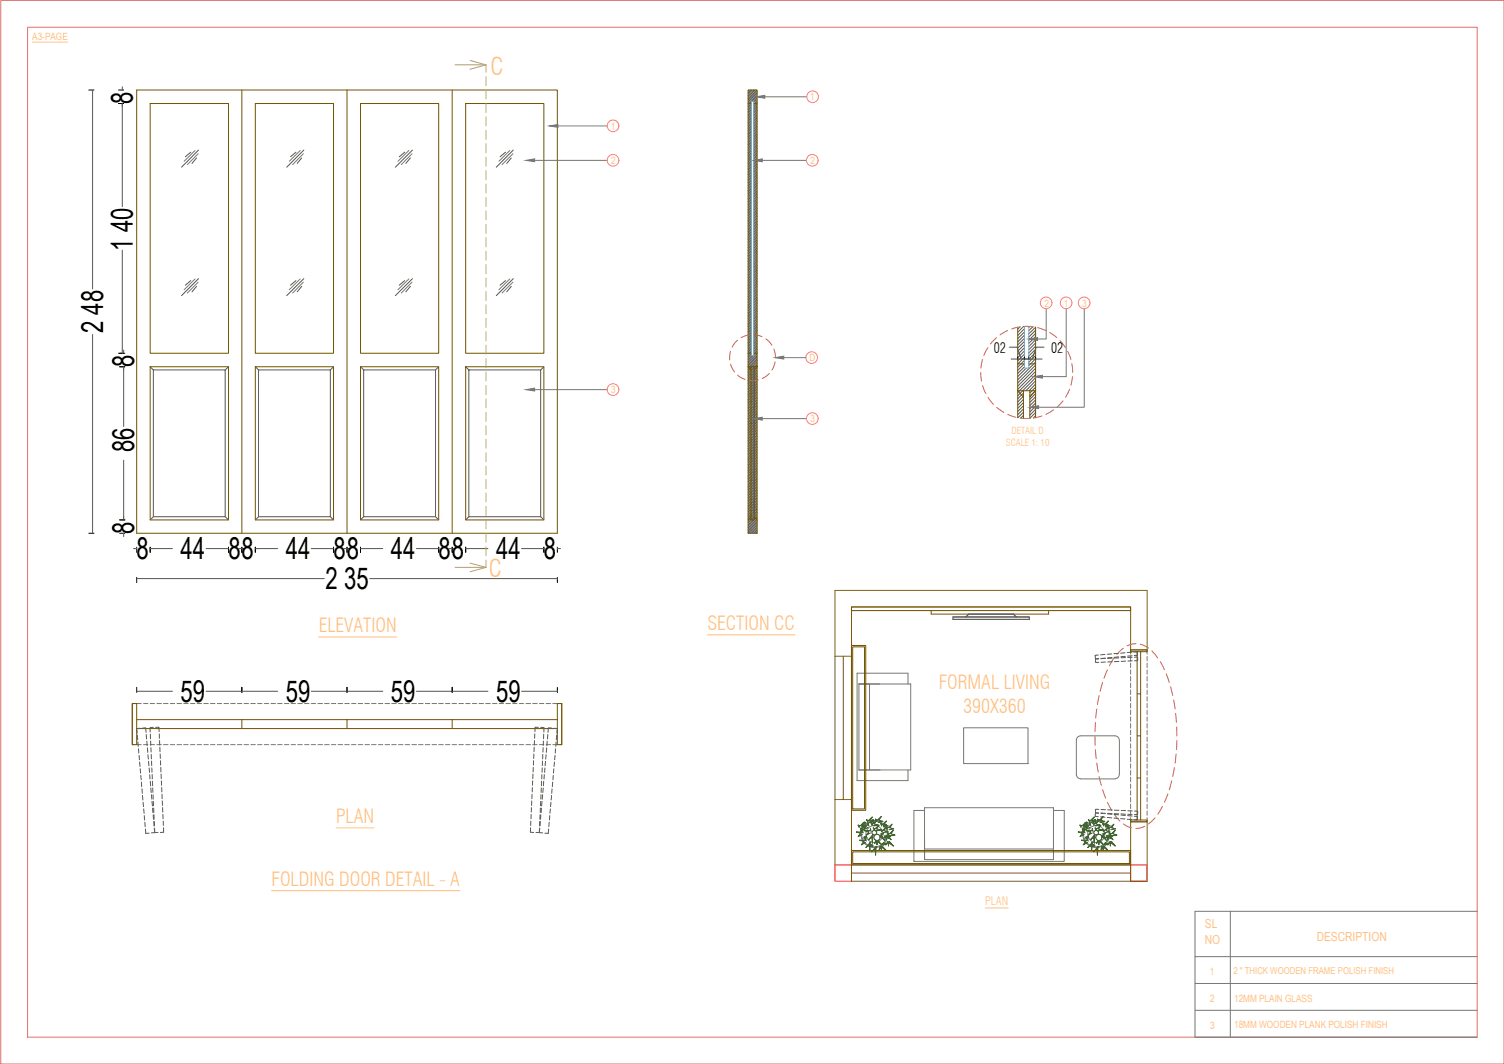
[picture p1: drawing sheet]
<svg xmlns="http://www.w3.org/2000/svg" width="420mm" height="297mm" viewBox="0 0 420 297" stroke-linecap="round" stroke-linejoin="round" font-family="sans-serif">
<defs><g id="words">
<g font-size="8.4">
<text x="37.1" y="29" transform="rotate(-90 37.1 29)">8</text>
<text x="37.1" y="70" transform="rotate(-90 37.1 70)">1 40</text>
<text x="28.8" y="93" transform="rotate(-90 28.8 93)">2 48</text>
<text x="37.5" y="102.5" transform="rotate(-90 37.5 102.5)">8</text>
<text x="37.5" y="126.2" transform="rotate(-90 37.5 126.2)">86</text>
<text x="37.5" y="149" transform="rotate(-90 37.5 149)">8</text>
<text x="38.1" y="156.1">8</text>
<text x="50.4" y="156.2">44</text>
<text x="63.8" y="156.1">8</text>
<text x="79.8" y="156.2">44</text>
<text x="93.2" y="156.1">8</text>
<text x="109.2" y="156.2">44</text>
<text x="122.5" y="156.1">8</text>
<text x="138.6" y="156.2">44</text>
<text x="151.9" y="156.1">8</text>
<text x="91" y="164.5">2 35</text>
<text x="50.4" y="195.9">59</text>
<text x="79.8" y="195.9">59</text>
<text x="109.2" y="195.9">59</text>
<text x="138.6" y="195.9">59</text>
</g>
<g font-size="6.7" fill="#ffbf7f">
<text x="137" y="20.8">C</text>
<text x="136.6" y="161.1">C</text>
</g>
<g font-size="5.4" fill="#ffbf7f">
<text x="89" y="176.6">ELEVATION</text>
<text x="197.6" y="176">SECTION CC</text>
<text x="262.3" y="192.3">FORMAL LIVING</text>
<text x="269.1" y="199">390X360</text>
<text x="93.9" y="229.9">PLAN</text>
<text x="75.9" y="247.4">FOLDING DOOR DETAIL - A</text>
</g>
<g font-size="4">
<text x="277.7" y="98.4">02</text>
<text x="293.6" y="98.4">02</text>
</g>
<g font-size="3.5" fill="#ffbf7f">
<text x="336.6" y="259.2">SL</text>
<text x="336.6" y="263.4">NO</text>
<text x="367.8" y="262.6">DESCRIPTION</text>
</g>
<text font-size="3.2" fill="#ffbf7f" x="275.3" y="252.7">PLAN</text>
<g font-size="2.8" fill="#ffbf7f">
<text x="9" y="11.2">A3-PAGE</text>
<text x="226.4" y="28.1">1</text>
<text x="170.6" y="36.2">1</text>
<text x="170.8" y="45.8">2</text>
<text x="226.4" y="45.8">2</text>
<text x="291.8" y="85.6">2</text>
<text x="297.2" y="85.6">1</text>
<text x="302.3" y="85.6">3</text>
<text x="226.2" y="100.9">D</text>
<text x="170.8" y="109.8">3</text>
<text x="226.4" y="117.9">3</text>
<text x="337.9" y="272.1">1</text>
<text x="338.1" y="279.6">2</text>
<text x="344.8" y="279.6">12MM PLAIN GLASS</text>
<text x="338.1" y="287.1">3</text>
<text x="344.8" y="287.1">18MM WOODEN PLANK POLISH FINISH</text>
</g>
<g font-size="2.7" fill="#ffbf7f">
<text x="281" y="124.4">SCALE 1: 10</text>
<text x="282.6" y="121.1">DETAIL D</text>
<text x="344.6" y="272">2 &quot; THICK WOODEN FRAME POLISH FINISH</text>
</g>
</g></defs>
<!-- layer: BNDRY LINE -->
<path d="M.2 .1h420v296.9h-420zM7.7 7.6h405v281.9h-405z" fill="none" stroke="#dd6e6e" stroke-width=".28"/>
<!-- layer: BOARDER G -->
<path d="M343.7 254.4v35.1M412.7 254.4h-78.9v35.1h78.9M333.8 267.1h78.9M333.8 274.6h78.9M333.8 282.1h78.9" fill="none" stroke="#767676" stroke-width=".28"/>
<!-- layer: text -->
<path d="M9 11.8h9.9M89 177.8h21.8M197.6 177.2h24.5M93.9 231.1h10.6M75.9 248.7h52.6M275.3 253.5h6.3" fill="none" stroke="#ffbf7f" stroke-width=".28"/>
<!-- layer: wall -->
<g fill="none" stroke="#725600" stroke-width=".28">
<path d="M38.2 25.1h117.5v123.8h-117.5zM42 28.9h21.8v69.7h-21.8zM67.6 25.1v123.8M71.3 28.9h21.9v69.7h-21.9zM96.9 25.1v123.8M100.7 28.9h21.9v69.7h-21.9zM126.3 25.1v123.8M130.1 28.9h21.8v69.7h-21.8zM209 25.1h2.5v123.8h-2.5zM209 28.9h.9M210.5 28.9h1M209 98.6h.9"/>
<path d="M210.5 98.6h1M284.3 91.3v25.3M289.3 91.3v25.3M42 102.4h21.8v42.7h-21.8zM71.3 102.4h21.9v42.7h-21.9zM100.7 102.4h21.9v42.7h-21.9zM130.1 102.4h21.8v42.7h-21.8zM209.8 102.4v42.7h.9v-42.7M209.8 103.3l-.8-.9h2.5l-.8 .9M284.3 101.6h1.9M285.9 110.9l-1.6-1.8h5l-1.6 1.8M285.9 109.1v7.7"/>
<path d="M287.4 101.6h1.9M287.7 109.1v7.7M209.8 144.3l-.8 .8M210.7 144.3l.8 .8M237.9 169.4h77.9v1.1h-77.9zM260.1 170.5v.9h32.8v-.9M37 196.4h1.2v11.5h-1.2zM155.7 196.4h1.2v11.5h-1.2zM237.9 180.2h4v46h-4zM238.2 180.6h3.3v45.2h-3.3zM315.8 181.4h4.7v.5h-4.7zM317.7 181.9v47"/>
<path d="M317.7 193.7h.9M318.6 181.9v47M38.2 200.9h117.5M38.2 203.4h117.5M67.6 200.9v2.5M96.9 200.9v2.5M126.3 200.9v2.5M317.7 205.4h.9M317.7 217.2h.9M237.9 237.4h77.9v4.1h-77.9zM238.2 237.8h77.3v3.3h-77.3zM315.8 228.9h4.7v.5h-4.7z"/>
</g>
<g fill="none" stroke="#545454" stroke-width=".28">
<path d="M25.9 25.1v55.6M34.2 24.2v.9M34.2 28.9v28.8M209.2 25.1l-.2 .2M209.6 25.1l-.6 .7M209.9 28.4l-.9 .9M209.9 28.8l-.9 1M209.9 29.7l-.9 .9M209.9 29.3l-.9 .9M209.9 30.1l-.9 1M209.9 30.6l-.9 .9M209.9 31l-.9 1"/>
<path d="M209.9 31.5l-.9 .9M209.9 31.9l-.9 1M209.9 32.4l-.9 .9M209.9 32.8l-.9 .9M209.9 33.2l-.9 1M209.9 33.7l-.9 .9M209.9 34.1l-.9 1M209.9 34.6l-.9 .9M209.9 35l-.9 1M209.9 35.5l-.9 .9M209.9 35.9l-.9 1M209.9 36.4l-.9 .9"/>
<path d="M209.9 36.8l-.9 .9M209.9 37.2l-.9 1M209.9 37.7l-.9 .9M209.9 38.1l-.9 1M209.9 38.6l-.9 .9M209.9 39l-.9 .9M209.9 39.4l-.9 1M209.9 39.9l-.9 .9M210.1 25.1l-1.1 1.1M210.5 25.1l-1.5 1.6M210.9 25.1l-1.9 2M211.4 25.1l-2.4 2.4"/>
<path d="M211.5 34.3l-1 1M211.5 25.5l-2.5 2.5M211.5 25.9l-2.5 2.5M211.5 26.4l-2.5 2.5M211.5 26.8l-1.5 1.5M211.5 27.2l-1.1 1.1M211.5 27.7l-1 .9M211.5 28.1l-1 1M211.5 28.6l-1 .9M211.5 29l-1 1M211.5 29.9l-1 1M211.5 31.2l-1 1"/>
<path d="M211.5 32.1l-1 1M211.5 33l-1 1M211.5 35.2l-1 1M211.5 36.1l-1 1M211.5 37l-1 1M211.5 38.3l-1 1M211.5 39.2l-1 1M211.5 29.5l-1 .9M211.5 30.4l-1 .9M211.5 30.8l-1 .9M211.5 31.7l-1 .9M211.5 32.6l-1 .9"/>
<path d="M211.5 33.5l-1 .9M211.5 33.9l-1 .9M211.5 34.8l-1 .9M211.5 35.7l-1 .9M211.5 36.6l-1 .9M211.5 37.5l-1 .9M211.5 37.9l-1 .9M211.5 38.8l-1 .9M211.5 39.7l-1 .9M53.3 42.5l-1.5 1.3M54.9 44.1l-1.3 1.5M55.5 41.9l-4.8 4.8"/>
<path d="M82.7 42.5l-1.5 1.3M84.3 44.1l-1.3 1.5M84.9 41.9l-4.8 4.8M113.1 42.5l-1.6 1.3M114.6 44.1l-1.2 1.5M115.2 41.9l-4.8 4.8M141.2 42.5l-1.5 1.3M142.8 44.1l-1.2 1.5M143.4 41.9l-4.8 4.8M209.9 40.3l-.9 1M209.9 40.8l-.9 .9M209.9 41.2l-.9 .9"/>
<path d="M209.9 41.6l-.9 1M209.9 42.1l-.9 .9M209.9 42.5l-.9 1M209.9 43l-.9 .9M209.9 43.4l-.9 1M209.9 43.8l-.9 1M209.9 44.3l-.9 .9M209.9 44.7l-.9 1M209.9 45.2l-.9 .9M209.9 45.6l-.9 1M209.9 46l-.9 1M209.9 46.5l-.9 .9"/>
<path d="M209.9 46.9l-.9 1M209.9 47.4l-.9 .9M209.9 47.8l-.9 1M209.9 48.2l-.9 1M209.9 48.7l-.9 .9M209.9 49.1l-.9 1M209.9 49.6l-.9 .9M209.9 50l-.9 1M209.9 50.5l-.9 .9M209.9 50.9l-.9 .9M209.9 51.3l-.9 1M209.9 51.8l-.9 .9"/>
<path d="M209.9 52.2l-.9 1M209.9 52.7l-.9 .9M209.9 53.1l-.9 1M209.9 53.6l-.9 .9M209.9 54l-.9 1M209.9 54.5l-.9 .9M209.9 54.9l-.9 .9M209.9 55.3l-.9 1M209.9 55.8l-.9 .9M209.9 56.2l-.9 1M209.9 56.7l-.9 .9M209.9 57.1l-.9 1"/>
<path d="M209.9 57.6l-.9 .9M209.9 58l-.9 .9M209.9 58.4l-.9 1M209.9 58.9l-.9 .9M209.9 59.3l-.9 1M209.9 59.8l-.9 .9M211.5 40.1l-1 .9M211.5 41l-1 .9M211.5 42.3l-1 1M211.5 43.2l-1 .9M211.5 44.1l-1 .9M211.5 45.4l-1 .9"/>
<path d="M211.5 46.3l-1 .9M211.5 47.1l-1 1M211.5 48l-1 1M211.5 49.3l-1 1M211.5 50.2l-1 1M211.5 51.1l-1 1M211.5 53.3l-1 1M211.5 54.2l-1 1M211.5 55.1l-1 1M211.5 56.4l-1 1M211.5 57.3l-1 1M211.5 58.2l-1 1"/>
<path d="M211.5 40.5l-1 1M211.5 41.4l-1 1M211.5 41.9l-1 .9M211.5 42.7l-1 1M211.5 43.6l-1 1M211.5 44.5l-1 1M211.5 44.9l-1 1M211.5 45.8l-1 1M211.5 46.7l-1 1M211.5 47.6l-1 .9M211.5 48.5l-1 .9M211.5 48.9l-1 1"/>
<path d="M211.5 49.8l-1 .9M211.5 50.7l-1 .9M211.5 51.6l-1 .9M211.5 52l-1 .9M211.5 52.4l-1 1M211.5 52.9l-1 .9M211.5 53.8l-1 .9M211.5 54.7l-1 .9M211.5 55.6l-1 .9M211.5 56l-1 .9M211.5 56.9l-1 .9M211.5 57.8l-1 .9"/>
<path d="M211.5 58.7l-1 .9M211.5 59.1l-1 .9M211.5 59.5l-1 1M211.5 60l-1 .9M34.2 69.8v28.8M53.3 78.3l-1.5 1.3M54.9 80l-1.3 1.5M55.5 77.8l-4.8 4.7M82.7 78.3l-1.5 1.3M84.3 80l-1.3 1.5M84.9 77.8l-4.8 4.7M113.1 78.3l-1.6 1.3"/>
<path d="M114.6 80l-1.2 1.5M115.2 77.8l-4.8 4.7M141.2 78.3l-1.5 1.3M142.8 80l-1.2 1.5M143.4 77.8l-4.8 4.7M209.9 60.2l-.9 1M209.9 60.6l-.9 1M209.9 61.1l-.9 .9M209.9 61.5l-.9 1M209.9 62l-.9 .9M209.9 62.4l-.9 1M209.9 62.9l-.9 .9"/>
<path d="M209.9 63.3l-.9 .9M209.9 63.7l-.9 1M209.9 64.2l-.9 .9M209.9 64.6l-.9 1M209.9 65.1l-.9 .9M209.9 65.5l-.9 .9M209.9 65.9l-.9 1M209.9 66.4l-.9 .9M209.9 66.8l-.9 1M209.9 67.3l-.9 .9M209.9 67.7l-.9 1M209.9 68.1l-.9 1"/>
<path d="M209.9 68.6l-.9 .9M209.9 69l-.9 1M209.9 69.5l-.9 .9M209.9 69.9l-.9 1M209.9 70.3l-.9 1M209.9 70.8l-.9 .9M209.9 71.2l-.9 1M209.9 71.7l-.9 .9M209.9 72.1l-.9 1M209.9 72.5l-.9 1M209.9 73l-.9 .9M209.9 73.4l-.9 1"/>
<path d="M209.9 73.9l-.9 .9M209.9 74.3l-.9 1M209.9 74.8l-.9 .9M209.9 75.2l-.9 1M209.9 75.7l-.9 .9M209.9 76.1l-.9 .9M209.9 76.5l-.9 1M209.9 77l-.9 .9M209.9 77.4l-.9 1M209.9 77.9l-.9 .9M209.9 78.3l-.9 1M209.9 78.8l-.9 .9"/>
<path d="M209.9 79.2l-.9 1M209.9 79.7l-.9 .9M211.5 60.4l-1 1M211.5 61.3l-1 1M211.5 62.2l-1 .9M211.5 63.5l-1 1M211.5 64.4l-1 .9M211.5 65.3l-1 .9M211.5 67.5l-1 .9M211.5 68.4l-1 .9M211.5 69.2l-1 1M211.5 70.6l-1 .9"/>
<path d="M211.5 71.4l-1 1M211.5 72.3l-1 1M211.5 73.2l-1 1M211.5 74.5l-1 1M211.5 75.4l-1 1M211.5 76.3l-1 1M211.5 78.5l-1 1M211.5 79.4l-1 1M211.5 60.9l-1 .9M211.5 61.8l-1 .9M211.5 62.6l-1 1M211.5 63.1l-1 .9"/>
<path d="M211.5 64l-1 .9M211.5 64.8l-1 1M211.5 65.7l-1 1M211.5 66.2l-1 .9M211.5 66.6l-1 .9M211.5 67l-1 1M211.5 67.9l-1 1M211.5 68.8l-1 1M211.5 69.7l-1 .9M211.5 70.1l-1 1M211.5 71l-1 1M211.5 71.9l-1 .9"/>
<path d="M211.5 72.8l-1 .9M211.5 73.7l-1 .9M211.5 74.1l-1 .9M211.5 75l-1 .9M211.5 75.9l-1 .9M211.5 76.8l-1 .9M211.5 77.2l-1 .9M211.5 77.6l-1 1M211.5 78.1l-1 .9M211.5 79l-1 .9M211.5 79.9l-1 .9M25.9 93.4v55.5"/>
<path d="M34.5 97.7v.9M209.9 98.6h.1M209.9 80.1l-.9 .9M209.9 80.5l-.9 1M209.9 81l-.9 .9M209.9 81.4l-.9 1M209.9 81.9l-.9 .9M209.9 82.3l-.9 1M209.9 82.7l-.9 1M209.9 83.2l-.9 .9M209.9 83.6l-.9 1M209.9 84.1l-.9 .9"/>
<path d="M209.9 84.5l-.9 1M209.9 84.9l-.9 1M209.9 85.4l-.9 .9M209.9 85.8l-.9 1M209.9 86.3l-.9 .9M209.9 86.7l-.9 1M209.9 87.2l-.9 .9M209.9 87.6l-.9 .9M209.9 88l-.9 1M209.9 88.5l-.9 .9M209.9 88.9l-.9 1M209.9 89.4l-.9 .9"/>
<path d="M209.9 89.8l-.9 .9M209.9 90.2l-.9 1M209.9 90.7l-.9 .9M209.9 91.1l-.9 1M209.9 91.6l-.9 .9M209.9 92l-.9 .9M209.9 92.4l-.9 1M209.9 92.9l-.9 .9M209.9 93.3l-.9 1M209.9 94.2l-.9 1M209.9 93.8l-.9 .9M209.9 94.6l-.9 1"/>
<path d="M209.9 95.1l-.9 .9M209.9 95.5l-.9 1M209.9 96l-.9 .9M209.9 96.4l-.9 1M209.9 96.9l-.9 .9M209.9 97.3l-.9 .9M209.9 97.7l-.9 1M209.9 98.2l-.9 .9M209.9 99.1l-.9 .9M209.9 98.6l-.9 1M210.2 99.3l-1.2 1.2M211.5 80.3l-1 1"/>
<path d="M211.5 81.6l-1 1M211.5 82.5l-1 1M211.5 83.4l-1 1M211.5 85.6l-1 1M211.5 86.5l-1 .9M211.5 87.4l-1 .9M211.5 88.7l-1 .9M211.5 89.6l-1 .9M211.5 90.5l-1 .9M211.5 91.8l-1 .9M211.5 80.8l-1 .9M211.5 81.2l-1 .9"/>
<path d="M211.5 82.1l-1 .9M211.5 83l-1 .9M211.5 83.8l-1 1M211.5 84.3l-1 .9M211.5 84.7l-1 1M211.5 85.2l-1 .9M211.5 86l-1 1M211.5 86.9l-1 1M211.5 87.8l-1 1M211.5 88.3l-1 .9M211.5 89.1l-1 1M211.5 90l-1 1"/>
<path d="M211.5 90.9l-1 .9M211.5 91.3l-1 1M211.5 92.2l-1 1M211.5 92.7l-1 .9M211.5 93.1l-1 1M211.5 93.5l-1 1M211.5 94.4l-1 1M211.5 95.7l-1 1M211.5 96.6l-1 1M211.5 94l-1 .9M211.5 94.9l-1 .9M211.5 95.3l-1 1"/>
<path d="M211.5 96.2l-1 .9M211.5 97.1l-1 .9M211.5 97.5l-1 1M211.5 98l-1 .9M211.5 98.4l-2.5 2.5M211.5 98.9l-2.5 2.5M211.5 99.3l-2.5 2.5M211.5 99.7l-2.5 2.5M282 96.9h2.1l1.2 3.3M285 91.2l-.7 .7M286 91.1l-1.7 1.7M286.2 99.7l-1.9 1.9"/>
<path d="M286.2 91.8l-1.9 1.9M286.2 92.7l-1.9 1.9M286.2 93.5l-1.9 1.9M286.2 94.4l-1.9 1.9M286.2 95.3l-1.9 1.9M286.2 96.2l-1.9 1.9M286.2 97.1l-1.9 1.9M286.2 97.9l-1.9 2M286.2 98.8l-1.9 1.9M287.7 91.1l-.3 .4M288.5 91.2l-1.1 1.1M289.3 96.6l-1.9 1.9"/>
<path d="M289.3 92.2l-1.9 1.9M289.3 93.1l-1.9 1.9M289.3 94l-1.9 1.9M289.3 94.9l-1.9 1.9M289.3 95.7l-1.9 1.9M289.3 91.3l-1.9 1.9M289.3 97.5l-1.9 1.9M289.3 98.4l-1.9 1.9M289.3 99.3l-1.9 1.9M291.7 96.9h-2.2l-1.1 3.3M34.5 102.4v16.7M42 102.4l.8 .9"/>
<path d="M42.8 103.3h20.1v41h-20.1zM63.8 102.4l-.9 .9M71.3 102.4l.9 .9M72.2 103.3h20.1v41h-20.1zM93.2 102.4l-.9 .9M100.7 102.4l.9 .9M101.6 103.3h20.1v41h-20.1zM122.6 102.4l-.9 .9M130.1 102.4l.9 .9M131 103.3h20v41h-20zM151.9 102.4l-.9 .9M209.8 106.3h.1"/>
<path d="M211.5 102.4h.1M211.5 105.5l-2.5 2.5M211.5 100.2l-2.5 2.5M211.5 100.6l-2.5 2.5M211.5 101.1l-2.5 2.5M211.5 101.5l-2.5 2.5M211.5 102l-2.5 2.5M211.5 102.4l-2.5 2.5M211.5 102.8l-2.5 2.5M211.5 103.3l-2.5 2.5M211.5 103.7l-2.5 2.5M211.5 104.2l-2.5 2.5"/>
<path d="M211.5 104.6l-2.5 2.5M211.5 105.1l-2.5 2.5M211.5 105.9l-2.5 2.5M211.5 106.4l-2.5 2.5M211.5 106.8l-2.5 2.5M211.5 107.3l-2.5 2.5M211.5 107.7l-2.5 2.5M211.5 108.1l-2.5 2.5M211.5 108.6l-2.5 2.5M211.5 109l-2.5 2.5M211.5 109.5l-2.5 2.5M211.5 109.9l-2.5 2.5"/>
<path d="M211.5 110.3l-2.5 2.5M211.5 110.8l-2.5 2.5M211.5 111.2l-2.5 2.5M211.5 111.7l-2.5 2.5M211.5 112.1l-2.5 2.5M211.5 112.6l-2.5 2.4M211.5 113l-2.5 2.5M211.5 113.4l-2.5 2.5M211.5 113.9l-2.5 2.5M211.5 114.3l-2.5 2.5M211.5 114.8l-2.5 2.4M211.5 115.2l-2.5 2.5"/>
<path d="M211.5 115.6l-2.5 2.5M211.5 116.1l-2.5 2.5M211.5 116.5l-2.5 2.5M211.5 117l-2.5 2.5M211.5 117.4l-2.5 2.5M211.5 117.8l-2.5 2.5M211.5 118.3l-2.5 2.5M211.5 118.7l-2.5 2.5M211.5 119.2l-2.5 2.5M211.5 119.6l-2.5 2.5M282.5 100.2h8.6M285.9 116.8h.1"/>
<path d="M285.9 111.5l-1.6 1.6M285.9 112.4l-1.6 1.6M285.9 113.3l-1.6 1.6M285.9 115.9l-.8 .8M285.9 109.8l-1.6 1.5M285.9 110.6l-1.6 1.6M285.9 114.2l-1.6 1.6M285.9 115l-1.5 1.6M286.2 100.6l-1.9 1.9M286.2 101.5l-1.9 1.9M286.2 102.4l-1.9 1.9M286.7 102.8l-2.4 2.3"/>
<path d="M289.3 100.1l-1.9 2M289.3 101l-5 5M289.3 101.9l-5 5M289.3 102.8l-5 5M289.3 103.7l-5 5M289.3 104.6l-5 5M289.3 105.4l-5 5.1M289.3 106.3l-2.7 2.8M289.3 107.2l-1.8 1.9M289.3 108.1l-1.6 1.6M289.3 109l-1.6 1.6M289.3 109.9l-1.6 1.6"/>
<path d="M289.3 110.8l-1.6 1.5M289.3 111.7l-1.6 1.5M289.3 112.5l-1.6 1.6M289.3 113.4l-1.6 1.6M289.3 114.3l-1.6 1.6M289.3 115.2l-1.6 1.6M289.3 116.1l-.6 .6M34.5 128.5v16.6M211.5 120.1l-2.5 2.5M211.5 120.5l-2.5 2.5M211.5 120.9l-2.5 2.5M211.5 121.4l-2.5 2.5"/>
<path d="M211.5 121.8l-2.5 2.5M211.5 122.3l-2.5 2.5M211.5 122.7l-2.5 2.5M211.5 123.2l-2.5 2.5M211.5 123.6l-2.5 2.5M211.5 124l-2.5 2.6M211.5 124.5l-2.5 2.5M211.5 124.9l-2.5 2.5M211.5 125.4l-2.5 2.5M211.5 125.8l-2.5 2.5M211.5 126.3l-2.5 2.5M211.5 126.7l-2.5 2.5"/>
<path d="M211.5 127.2l-2.5 2.5M211.5 127.6l-2.5 2.5M211.5 128l-2.5 2.5M211.5 128.5l-2.5 2.5M211.5 128.9l-2.5 2.5M211.5 129.4l-2.5 2.5M211.5 129.8l-2.5 2.5M211.5 130.2l-2.5 2.5M211.5 130.7l-2.5 2.5M211.5 131.1l-2.5 2.5M211.5 131.6l-2.5 2.5M211.5 132l-2.5 2.5"/>
<path d="M211.5 132.4l-2.5 2.5M211.5 132.9l-2.5 2.5M211.5 133.3l-2.5 2.5M211.5 133.8l-2.5 2.5M211.5 134.2l-2.5 2.5M211.5 134.6l-2.5 2.5M211.5 135.1l-2.5 2.5M211.5 135.5l-2.5 2.5M211.5 136l-2.5 2.5M211.5 136.4l-2.5 2.5M211.5 136.8l-2.5 2.5M211.5 137.3l-2.5 2.5"/>
<path d="M211.5 137.7l-2.5 2.5M211.5 138.2l-2.5 2.5M211.5 138.6l-2.5 2.5M211.5 139.1l-2.5 2.4M211.5 139.5l-2.5 2.5M211.5 139.9l-2.5 2.5M34.5 148.9v.9M37.3 153.1h.9M42 153.1h6.2M42.8 144.3l-.8 .8M57.6 153.1h6.2M62.9 144.3l.9 .8"/>
<path d="M66.7 153.1h1.8M71.3 153.1h6.3M72.2 144.3l-.9 .8M87 153.1h6.2M92.3 144.3l.9 .8M96.1 153.1h1.7M100.7 153.1h6.2M101.6 144.3l-.9 .8M116.3 153.1h6.3M121.7 144.3l.9 .8M125.4 153.1h1.8M130.1 153.1h6.2"/>
<path d="M131 144.3l-.9 .8M145.7 153.1h6.2M151 144.3l.9 .8M155.7 153.1h.9M210.7 144.3l-1.7 1.7M210.7 144.3h.1M211.5 142.6l-2.5 2.5M211.5 143l-2.5 2.5M211.5 143.9l-2.5 2.5M211.5 144.4l-2.5 2.5M211.5 144.8l-2.5 2.5M211.5 145.3l-2.5 2.5"/>
<path d="M211.5 145.7l-2.5 2.5M211.5 146.1l-2.5 2.5M211.5 146.6l-2.3 2.3M211.5 147l-1.9 1.9M211.5 147.5l-1.4 1.4M211.5 147.9l-1 1M211.5 148.4l-.6 .5M211.5 148.8l-.1 .1M211.5 140.4l-2.5 2.5M211.5 140.8l-2.5 2.5M211.5 141.3l-2.5 2.5M211.5 141.7l-2.5 2.5"/>
<path d="M211.5 142.1l-2.5 2.6M211.5 143.5l-.8 .8M38.2 161.5h52.4M103.3 161.5h52.4M38.2 193h10M57.6 193h20M87 193h19.9M116.3 193h20M145.7 193h10M306.8 182.9l-.9 .1 .1 1 .9-.1M306.9 183.9l-.9 .1 .1 .9h.9M308.7 182.7l-1.2 .1"/>
<path d="M308.8 183.7l-1.2 .1M308.8 183.8l-1.2 .1M308.8 184.8l-1.2 .1M310.6 182.6l-1.3 .1M310.6 183.5l-1.2 .2M310.7 183.8h-1.3M310.7 184.7l-1.2 .1M312.4 182.4l-1.2 .1M312.5 183.4l-1.2 .1M312.5 183.7h-1.2M312.6 184.6l-1.3 .1M314.3 182.2l-1.2 .2"/>
<path d="M314.4 183.2l-1.3 .1M314.4 183.6h-1.2M314.5 184.6h-1.3M316.2 182.1l-1.3 .1M316.3 183.1l-1.3 .1M316.3 183.5h-1.3M316.3 184.5l-1.2 .1M316.8 182l.9-.1 .1 1.1h-.9M316.9 183.5l.9-.1v1l-.9 .1M38.4 205.3l.1 1.2M38.5 207.1l.1 1.3M38.7 209l.1 1.3"/>
<path d="M38.9 210.9v1.2M39 212.8l.1 1.2M39.1 203.3l-.9 .1 .1 1.3M39.2 214.6l.1 1.2M39.3 216.5l.2 1.2M39.5 218.3l.1 1.3M39.8 203.3l.9-.1 .1 1.3M40.9 205v1.3M41 206.9l.1 1.3M41.2 208.8l.1 1.2M41.3 210.7l.1 1.2M41.5 212.5l.1 1.3"/>
<path d="M41.7 214.4l.1 1.2M41.8 216.3l.1 1.2M42 218.1l.1 1.3M42 205v1.2M42.1 206.9v1.2M42.1 220l.1 1.3M42.2 208.7v1.3M42.2 210.6l.1 1.3M42.3 212.5l.1 1.2M42.4 214.4l.1 1.2M42.5 216.2v1.3M42.6 218.1v1.3"/>
<path d="M42.7 219.9v1.3M42.8 203.1h-.9l.1 1.3M43.5 203.1l.9-.1 .1 1.2M44.5 204.9v1.2M44.6 206.7v1.3M44.7 208.6v1.3M44.7 210.5l.1 1.2M44.8 212.4l.1 1.2M44.9 214.2l.1 1.3M45 216.1v1.3M45.1 218v1.2M45.2 219.9v1.2"/>
<path d="M148.7 219.9v1.2M148.8 218v1.2M148.9 216.1l-.1 1.3M149 214.2l-.1 1.3M149.1 212.4l-.1 1.2M149.1 210.5v1.2M149.2 208.6v1.3M149.3 206.7v1.3M149.4 204.9v1.2M150.4 203.1l-.9-.1-.1 1.2M151 203.1h1l-.1 1.3M151.2 219.9v1.3"/>
<path d="M151.3 218.1v1.3M151.4 216.2l-.1 1.3M151.5 214.4l-.1 1.2M151.6 212.5l-.1 1.2M151.6 210.6v1.3M151.7 208.7v1.3M151.8 220l-.2 1.3M151.8 206.9v1.2M151.9 218.1l-.1 1.3M151.9 205l-.1 1.2M152.1 216.3l-.1 1.2M152.2 214.4l-.1 1.2"/>
<path d="M152.4 212.5l-.1 1.3M152.6 210.7l-.2 1.2M152.7 208.8l-.1 1.2M152.9 206.9l-.1 1.3M153 205v1.3M154.1 203.3l-.9-.1-.1 1.3M154.4 218.3l-.1 1.3M154.6 216.5l-.1 1.2M154.7 214.6l-.1 1.2M154.8 203.3l.9 .1-.1 1.3M154.9 212.8l-.1 1.2M155.1 210.9l-.2 1.2"/>
<path d="M155.2 209l-.1 1.3M155.4 207.1l-.1 1.3M155.5 205.3l-.1 1.2M39.7 220.2l.1 1.3M39.8 222.1l.1 1.2M40 224l.1 1.2M40.1 225.8l.2 1.3M40.3 227.7l.1 1.2M40.5 229.6l.1 1.2M40.6 231.4l.1 1.2h1M42.3 221.9l.1 1.2M42.5 223.7l.1 1.3"/>
<path d="M42.6 225.6l.1 1.3M42.8 221.9v1.2M42.8 227.5l.1 1.2M42.8 223.7l.1 1.2M42.9 225.6l.1 1.3M43 229.3l.1 1.3M43 227.4l.1 1.3M43.1 231.2l.1 1.2-.9 .1M43.1 229.3v1.3M43.2 231.2v1.2h1M45.3 221.7v1.3M45.3 223.6l.1 1.3"/>
<path d="M45.4 225.5l.1 1.2M45.5 227.4l.1 1.2M45.6 229.2v1.2M45.7 231.1v1.3h-.9M148.2 231.1v1.3h.9M148.3 229.2v1.2M148.4 227.4l-.1 1.2M148.5 225.5l-.1 1.2M148.5 223.6v1.3M148.6 221.7v1.3M150.7 231.2v1.2h-1M150.8 231.2l-.1 1.2 .9 .1"/>
<path d="M150.8 229.3l-.1 1.3M150.9 227.4l-.1 1.3M151 229.3l-.2 1.3M151 225.6l-.1 1.3M151 223.7v1.2M151.1 227.5l-.1 1.2M151.1 221.9v1.2M151.3 225.6l-.1 1.3M151.4 223.7l-.1 1.3M151.6 221.9l-.1 1.2M153.3 231.4l-.1 1.2h-1M153.4 229.6l-.1 1.2"/>
<path d="M153.6 227.7l-.1 1.2M153.8 225.8l-.2 1.3M153.9 224l-.1 1.2M154.1 222.1l-.1 1.2M154.2 220.2l-.1 1.3M306.9 227l-.9-.1-.1 1 .9 .1M307 226l-.9-.1-.1 1 .9 .1M307.5 228l1.2 .2M307.6 227.1h1.2M307.6 227l1.2 .1M307.6 226h1.2M309.3 228.2l1.3 .1"/>
<path d="M309.4 227.2l1.2 .1M309.4 227.1h1.3M309.5 226.1h1.2M311.2 228.4l1.2 .1M311.3 227.4l1.2 .1M311.3 227.1l1.2 .1M311.3 226.2h1.3M313.1 228.5l1.2 .1M313.1 227.5l1.3 .2M313.2 227.2l1.2 .1M313.2 226.3h1.3M314.9 228.7l1.3 .1"/>
<path d="M315 227.7l1.3 .1M315 227.3l1.3 .1M315.1 226.3l1.2 .1M316.9 227.9l.9 .1-.1 .9-.9-.1M316.9 226.4l.9 .1v.9h-.9"/>
</g>
<g fill="none" stroke="#767676" stroke-width=".28">
<path d="M155.9 35.2h13.7M213.7 27h11.7M54.5 42l-3.1 3M55.4 42.9l-3.1 3.1M83.9 42l-3.1 3M84.8 42.9l-3.1 3.1M114.2 42l-3 3M115.1 42.9l-3 3.1M142.4 42l-3 3M143.3 42.9l-3 3.1M149.4 44.8h20.2M212.9 44.8h12.4"/>
<path d="M54.5 77.9l-3.1 3M55.4 78.8l-3.1 3M83.9 77.9l-3.1 3M84.8 78.8l-3.1 3M114.2 77.9l-3 3M115.1 78.8l-3 3M142.4 77.9l-3 3M143.3 78.8l-3 3M218.9 99.9h6.2M292.3 86.2v8.4h-2.4M297.9 86.2v18.9h-6.7M302.9 86.2v27.5h-12.7"/>
<path d="M149.4 108.8h20.2M212.9 116.9h12.4"/>
</g>
<g fill="none" stroke="#000" stroke-width=".28">
<path d="M24.8 25.1h1.4M33.1 28.9h1.4M33.1 25.1h1.4M33.1 98.6h1.8M284.3 99.6v.8M286.2 99.6v.8M287.4 99.6v.8M289.3 99.6v.8M33.4 102.4h1.5M24.8 148.9h1.4M33.4 145.1h1.5M33.4 148.9h1.5"/>
<path d="M38.2 152.8v1.4M42 152.8v1.4M63.8 152.8v1.4M67.6 152.8v1.4M71.3 152.8v1.4M93.2 152.8v1.4M96.9 152.8v1.4M100.7 152.8v1.4M122.6 152.8v1.4M126.3 152.8v1.4M130.1 152.8v1.4M151.9 152.8v1.4"/>
<path d="M155.7 152.8v1.4M38.2 161.2v1.4M155.7 161.2v1.4M38.2 191.9v1.4M67.6 191.9v1.4M96.9 191.9v1.4M126.3 191.9v1.4M155.7 191.9v1.4"/>
</g>
<path d="M233.3 164.8h87.2v16.6h-4.7v-12h-77.9v13.8h-4.6zM37 196.4v11.5M156.9 196.4v11.5M315.8 229.4h4.7v16.6h-4.7zM233.3 241.5v-18.3h4.6v22.8" fill="none" stroke="#957000" stroke-width=".28"/>
<!-- layer: line 2 -->
<g fill="none" stroke="#767676" stroke-width=".28">
<path d="M37 196.4h.6M38.2 196.4h1.3M40.1 196.4h1.2M42 196.4h1.2M43.8 196.4h1.3M45.7 196.4h1.2M47.6 196.4h1.2M49.4 196.4h1.3M51.3 196.4h1.3M53.2 196.4h1.2M55.1 196.4h1.2M56.9 196.4h1.3"/>
<path d="M58.8 196.4h1.3M60.7 196.4h1.2M62.6 196.4h1.2M64.4 196.4h1.3M66.3 196.4h1.3M68.2 196.4h1.2M70.1 196.4h1.2M72 196.4h1.2M73.8 196.4h1.3M75.7 196.4h1.3M77.6 196.4h1.2M79.5 196.4h1.2"/>
<path d="M81.3 196.4h1.3M83.2 196.4h1.3M85.1 196.4h1.2M87 196.4h1.2M88.8 196.4h1.3M90.7 196.4h1.2M92.6 196.4h1.2M94.4 196.4h1.3M96.3 196.4h1.3M98.2 196.4h1.2M100.1 196.4h1.2M101.9 196.4h1.3"/>
<path d="M103.8 196.4h1.3M105.7 196.4h1.2M107.6 196.4h1.2M109.4 196.4h1.3M111.3 196.4h1.3M113.2 196.4h1.2M115.1 196.4h1.2M116.9 196.4h1.3M118.8 196.4h1.3M120.7 196.4h1.3M122.6 196.4h1.2M124.5 196.4h1.2"/>
<path d="M126.3 196.4h1.3M128.2 196.4h1.3M130.1 196.4h1.2M132 196.4h1.2M133.8 196.4h1.3M135.7 196.4h1.2M137.6 196.4h1.2M139.4 196.4h1.3M141.3 196.4h1.3M143.2 196.4h1.2M145.1 196.4h1.2M146.9 196.4h1.3"/>
<path d="M148.8 196.4h1.3M150.7 196.4h1.2M152.6 196.4h1.2M154.4 196.4h1.3M156.3 196.4h.6M315.8 181.4v1.2M315.8 183.2v1.3M315.8 185.1v1.3M315.8 187v1.2M315.8 188.9v1.2M315.8 190.7v1.3M315.8 192.6v1.3"/>
<path d="M315.8 194.5v1.2M315.8 196.4v1.2M315.8 198.2v1.3M320.5 181.4v1.2M320.5 183.2v1.3M320.5 185.1v1.3M320.5 187v1.2M320.5 188.9v1.2M320.5 190.7v1.3M320.5 192.6v1.3M320.5 194.5v1.2M320.5 196.4v1.2"/>
<path d="M320.5 198.2v1.3M37 207.9h.6M38.2 207.9h1.3M40.1 207.9h1.2M42 207.9h1.2M43.8 207.9h1.3M45.7 207.9h1.2M47.6 207.9h1.2M49.4 207.9h1.3M51.3 207.9h1.3M53.2 207.9h1.2M55.1 207.9h1.2"/>
<path d="M56.9 207.9h1.3M58.8 207.9h1.3M60.7 207.9h1.2M62.6 207.9h1.2M64.4 207.9h1.3M66.3 207.9h1.3M68.2 207.9h1.2M70.1 207.9h1.2M72 207.9h1.2M73.8 207.9h1.3M75.7 207.9h1.3M77.6 207.9h1.2"/>
<path d="M79.5 207.9h1.2M81.3 207.9h1.3M83.2 207.9h1.3M85.1 207.9h1.2M87 207.9h1.2M88.8 207.9h1.3M90.7 207.9h1.2M92.6 207.9h1.2M94.4 207.9h1.3M96.3 207.9h1.3M98.2 207.9h1.2M100.1 207.9h1.2"/>
<path d="M101.9 207.9h1.3M103.8 207.9h1.3M105.7 207.9h1.2M107.6 207.9h1.2M109.4 207.9h1.3M111.3 207.9h1.3M113.2 207.9h1.2M115.1 207.9h1.2M116.9 207.9h1.3M118.8 207.9h1.3M120.7 207.9h1.3M122.6 207.9h1.2"/>
<path d="M124.5 207.9h1.2M126.3 207.9h1.3M128.2 207.9h1.3M130.1 207.9h1.2M132 207.9h1.2M133.8 207.9h1.3M135.7 207.9h1.2M137.6 207.9h1.2M139.4 207.9h1.3M141.3 207.9h1.3M143.2 207.9h1.2M145.1 207.9h1.2"/>
<path d="M146.9 207.9h1.3M148.8 207.9h1.3M150.7 207.9h1.2M152.6 207.9h1.2M154.4 207.9h1.3M156.3 207.9h.6M315.8 200.1v1.3M315.8 202v1.3M315.8 203.9v1.2M315.8 205.8v1.2M315.8 207.6v1.3M315.8 209.5v1.3"/>
<path d="M315.8 211.4v1.2M315.8 213.3v1.2M315.8 215.1v1.3M315.8 217v1.3M315.8 218.9v1.2M320.5 200.1v1.3M320.5 202v1.3M320.5 203.9v1.2M320.5 205.8v1.2M320.5 207.6v1.3M320.5 209.5v1.3M320.5 211.4v1.2"/>
<path d="M320.5 213.3v1.2M320.5 215.1v1.3M320.5 217v1.3M320.5 218.9v1.2M315.8 220.8v1.2M315.8 222.6v1.3M315.8 224.5v1.2M315.8 226.4v1.2M315.8 228.2v1.2M320.5 220.8v1.2M320.5 222.6v1.3M320.5 224.5v1.2"/>
<path d="M320.5 226.4v1.2M320.5 228.2v1.2"/>
</g>
<!-- layer: wall -->
<g fill="none" stroke="#b8b85c" stroke-width=".28">
<path d="M127.1 18.1h8.7M131.3 16.9l4.5 1.2M135.8 18.1v2M135.8 18.1l-4.5 1.2M135.8 21.4v2.5M135.8 25.1v2.5M135.8 28.9v2.5M135.8 32.6v2.5M135.8 36.4v2.5M135.8 40.1v2.6M135.8 43.9v2.5M135.8 47.7v2.5"/>
<path d="M135.8 51.4v2.5M135.8 55.1v2.5M135.8 58.9v2.5M135.8 62.6v2.5M135.8 66.4v2.5M135.8 70.1v2.5M135.8 73.9v2.5M135.8 77.6v2.5M135.8 81.4v2.5M135.8 85.1v2.5M135.8 88.9v2.5M135.8 92.6v2.6"/>
<path d="M135.8 96.4v2.5M135.8 100.1v2.5M135.8 103.9v2.5M135.8 107.6v2.5M135.8 111.4v2.5M135.8 115.1v2.5M135.8 118.9v2.5M135.8 122.6v2.5M135.8 126.4v2.5M135.8 130.1v2.5M135.8 133.9v2.5M135.8 137.6v2.5"/>
<path d="M127.1 158.4h8.7M131.3 157.2l4.5 1.2M135.8 141.4v2.5M135.8 145.1v2.5M135.8 148.9v2.5M135.8 152.6v2.5M135.8 156.4v2M135.8 158.4l-4.5 1.2"/>
</g>
<path d="M209.9 28.3h.6v71h-.6zM286.2 91.1v11.7h1.2v-11.7" fill="none" stroke="#7aafdf" stroke-width=".28"/>
<g fill="none" stroke="#b85c5c" stroke-width=".28">
<path d="M204.1 98.1l-.3 2.4M206 95l-1.5 1.9M209.3 93.5l-2.3 .8M210.5 93.4l2.4 .6M214 94.6l.7 .6 .9 1.2M216.2 97.4l.5 2.5M276 97.1l-1.1 2.1M278.4 94.3l-1.7 1.7M281.5 92.3l-2.1 1.2M285 91.3l-2.4 .5M286.2 91.1l2.4 .2M289.9 91.5l2.2 .8"/>
<path d="M293.2 92.8l2 1.5M296.1 95.1l1.5 1.9M298.2 98.1l1 2.3M204.1 101.7l1.1 2.1M206 104.7l1 .7 1.2 .5M211.8 106.1l-2.5 .1M214.9 104.3l-2 1.4M216.5 101l-.9 2.3M274 104l.2 2.4M274.4 100.4l-.4 2.4M274.5 107.6l.9 2.3M276 110.9l1.5 2"/>
<path d="M278.4 113.7l2 1.4M281.5 115.7l2.3 .8M285 116.7l2.4 .1M291 116.1l-2.3 .6M294.3 114.4l-2.1 1.3M297 111.9l-1.7 1.8M298.8 108.7l-1.1 2.2M299.4 101.5l.3 2.5M299.6 105.1l-.4 2.5M317.3 179.7l-2.4 .6M318.6 179.9l2.2 1M306.4 197.9l-.3 2.5"/>
<path d="M307 194.2l-.4 2.5M308 190.5l-.7 2.5M309.4 187l-1 2.3M311.2 183.7l-1.3 2.2M313.8 181l-1.8 1.7M321.8 181.7l1.6 2M324.1 184.7l1.2 2.3M325.8 188.1l.8 2.4M327 191.7l.6 2.5M327.9 195.4l.4 2.5M328.4 199.2l.2 2.5M305.9 205.5v2.6"/>
<path d="M306 201.7l-.1 2.5M306 209.3l.2 2.5M306.4 213l.4 2.5M307 216.8l.7 2.5M327.3 218l-.7 2.5M328.1 214.3l-.5 2.5M328.5 210.5l-.2 2.5M328.7 202.9l.1 2.6M328.8 206.7l-.2 2.6M308 220.5l.9 2.3M309.4 224l1.2 2.3M311.2 227.3l1.7 1.9"/>
<path d="M313.9 230l2.2 1.1M319.8 230.7l-1.5 .5-1 .1M322.7 228.3l-1.9 1.7M324.7 225.1l-1.2 2.2M326.3 221.6l-1 2.4"/>
</g>
<!-- layer: WINDOW -->
<path d="M233.3 183.2v40M235.6 183.2v40M237.9 183.2v40M237.9 241.5h77.9M237.9 243.7h77.9M237.9 246h77.9" fill="none" stroke="#724739" stroke-width=".28"/>
<!-- layer: FURN -->
<g fill="none" stroke="#767676" stroke-width=".28">
<path d="M266.2 172.2v.7M239.5 187.9v30M239.5 187.9h14.2v3.1M242.9 191v24M254.3 190.9l.1 24.1h-14.5v-24h14.4M253.7 215v2.9h-14.2M269.2 203.2h18v10h-18zM301.9 217.5h9.6M312.7 206.6a1.21 1.21 0 0 0-1.2-1.2h-9.6a1.21 1.21 0 0 0-1.2 1.2v9.6a1.21 1.21 0 0 0 1.2 1.2M312.7 216.2a1.21 1.21 0 0 1-1.2 1.2M312.7 206.7v9.5M258.3 226.3h-3v14.1"/>
<path d="M258.3 237h36M258.4 225.5l-.1 14.5h36v-14.5h-35.9M294.3 226.3h3v14.1M255.3 240.4h42"/>
<circle cx="244.3" cy="232.8" r="3.8"/>
<circle cx="244.3" cy="232.8" r="3.6"/>
<circle cx="244.3" cy="232.8" r="2.39"/>
<circle cx="306.3" cy="232.8" r="3.8"/>
<circle cx="306.3" cy="232.8" r="3.6"/>
<circle cx="306.3" cy="232.8" r="2.39"/>
</g>
<!-- layer: FUR -->
<path d="M266.2 172.2h21.4v.7h-21.4M270.6 171.4l-.8 .8 .8-.8h12.5l.8 .8" fill="none" stroke="#545454" stroke-width=".28"/>
<!-- layer: fencing -->
<g fill="none" stroke="#1c7200" stroke-width=".28">
<path d="M240 231l-.3-.7 .5 .4 1.1-1.1-.7 1 1.2 .4-1.3 .2M241.1 232.5l-.2-.8-.1 .6h-1.6l1.2 .3-.7 1 1.2-.7M242 234.8l-.2-.8-.1 .6h-1.6l1.2 .3-.7 1 1.2-.7M242.4 229.5l-.3-.7 .4 .4 1.2-1.1-.7 1 1.2 .3-1.4 .3M242.7 230.6l-.2-.8-.1 .6-1.6-.1 1.2 .4-.7 .9 1.2-.6M243.1 235.1l-.1 2.5-.2-1.8-.9 .8zM243.4 232.1l-.2-.8-.1 .6h-1.6l1.2 .3-.7 1 1.2-.7M243.6 230.4l-.3-.7 .5 .4 1.1-1.1-.7 1 1.2 .4-1.3 .2M243.8 233l-.1 2.4-.2-1.7-.9 .8zM244.3 231.8l-.4-.7 .5 .4 1.2-1.1-.7 1 1.1 .3-1.3 .3M244.7 234.6l-.4 .9 1-.9 1.1 1.3-1.4-1v1v-1.3M244.8 236.3l-.2 2.4-.1-1.7-1 .8z"/>
<path d="M244.9 229.4l-.3-.8 .4 .5 1.2-1.1-.7 1 1.2 .3-1.4 .3M245.9 232.9l.9-.4-.9 1 1.2 1.1-.9-1.4M246 236.2l-.4 .9 .9-.9 1.1 1.3-1.3-1-.1 1 .1-1.2M246.3 230.6l-.3-.7 .5 .4 1.2-1.1-.7 1 1.1 .3-1.3 .3M246.3 232.3l-.3-.8 .5 .4 1.2-1-.8 1 1.2 .3-1.3 .2M247.3 233.2l-.4 .8 1-.8 1.1 1.2-1.4-.9v.9v-1.2M247.9 231.5l-.3-.8 .4 .4 1.2-1-.7 1 1.2 .3-1.3 .2M247.9 234.9l-.3 .9 .9-.9 1.1 1.3-1.4-1v1l.1-1.2M248.3 233.2l-.4-.8 .5 .5 1.2-1.1-.7 1 1.2 .3-1.4 .3M302 231l-.3-.7 .4 .4 1.2-1.1-.7 1 1.2 .4-1.4 .2M303.1 232.5l-.2-.8-.1 .6h-1.6l1.2 .3-.7 1 1.2-.7M304 234.8l-.2-.8-.1 .6h-1.6l1.2 .3-.7 1 1.2-.7"/>
<path d="M304.4 229.5l-.4-.7 .5 .4 1.2-1.1-.7 1 1.2 .3-1.4 .3M304.7 230.6l-.2-.8-.1 .6-1.6-.1 1.2 .4-.7 .9 1.2-.6M305.1 235.1l-.1 2.5-.2-1.8-.9 .8zM305.4 232.1l-.3-.8v.6h-1.7l1.3 .3-.7 1 1.1-.7M305.6 230.4l-.3-.7 .4 .4 1.2-1.1-.7 1 1.2 .4-1.4 .2M305.8 233l-.1 2.4-.2-1.7-.9 .8zM306.2 231.8l-.3-.7 .5 .4 1.2-1.1-.8 1 1.2 .3-1.3 .3M306.7 234.6l-.4 .9 1-.9 1.1 1.3-1.4-1v1v-1.3M306.7 236.3l-.1 2.4-.1-1.7-1 .8zM306.9 229.4l-.4-.8 .5 .5 1.2-1.1-.7 1 1.2 .3-1.4 .3M307.9 232.9l.9-.4-.9 1 1.2 1.1-.9-1.4M307.9 236.2l-.3 .9 .9-.9 1.1 1.3-1.4-1v1l.1-1.2"/>
<path d="M308.3 232.3l-.3-.8 .4 .4 1.2-1-.7 1 1.2 .3-1.3 .2M308.4 230.6l-.4-.7 .4 .4 1.2-1.1-.7 1 1.2 .3-1.3 .3M309.2 233.2l-.3 .8 .9-.8 1.1 1.2-1.3-.9-.1 .9 .1-1.2M309.9 234.9l-.4 .9 1-.9 1.1 1.3-1.4-1v1l.1-1.2M309.9 231.5l-.4-.8 .5 .4 1.2-1-.7 1 1.2 .3-1.4 .2M310.3 233.2l-.4-.8 .5 .5 1.2-1.1-.7 1 1.1 .3-1.3 .3"/>
<circle cx="240.6" cy="231.4" r=".19"/>
<circle cx="240.6" cy="232.1" r=".19"/>
<circle cx="241.1" cy="231.6" r=".19"/>
<circle cx="241.3" cy="229.8" r=".19"/>
<circle cx="241.5" cy="233.8" r=".19"/>
<circle cx="241.6" cy="234" r=".19"/>
<circle cx="241.6" cy="229.7" r=".19"/>
<circle cx="242" cy="233.8" r=".19"/>
<circle cx="243.4" cy="235.9" r=".19"/>
<circle cx="243.5" cy="229.2" r=".19"/>
<circle cx="243.6" cy="236.1" r=".19"/>
<circle cx="243.9" cy="229" r=".19"/>
<circle cx="244.2" cy="232.5" r=".66"/>
<circle cx="245" cy="233.8" r=".87"/>
<circle cx="246.8" cy="235.8" r=".19"/>
<circle cx="246.8" cy="235.5" r=".19"/>
<circle cx="247" cy="230.3" r=".19"/>
<circle cx="247" cy="230.7" r=".19"/>
<circle cx="247.4" cy="235.7" r=".19"/>
<circle cx="247.4" cy="230.3" r=".19"/>
<circle cx="248.2" cy="233.3" r=".19"/>
<circle cx="248.2" cy="233.8" r=".19"/>
<circle cx="248.6" cy="233.5" r=".19"/>
<circle cx="302.5" cy="231.4" r=".19"/>
<circle cx="302.5" cy="232.1" r=".19"/>
<circle cx="303" cy="231.6" r=".19"/>
<circle cx="303.3" cy="229.8" r=".19"/>
<circle cx="303.5" cy="233.8" r=".19"/>
<circle cx="303.6" cy="229.7" r=".19"/>
<circle cx="303.6" cy="234" r=".19"/>
<circle cx="303.9" cy="233.8" r=".19"/>
<circle cx="305.4" cy="235.9" r=".19"/>
<circle cx="305.5" cy="229.2" r=".19"/>
<circle cx="305.6" cy="236.1" r=".19"/>
<circle cx="305.9" cy="229" r=".19"/>
<circle cx="306.2" cy="232.5" r=".66"/>
<circle cx="307" cy="233.8" r=".87"/>
<circle cx="308.8" cy="235.8" r=".19"/>
<circle cx="308.8" cy="235.5" r=".19"/>
<circle cx="308.9" cy="230.3" r=".19"/>
<circle cx="309" cy="230.7" r=".19"/>
<circle cx="309.4" cy="235.7" r=".19"/>
<circle cx="309.4" cy="230.3" r=".19"/>
<circle cx="310.2" cy="233.8" r=".19"/>
<circle cx="310.2" cy="233.3" r=".19"/>
<circle cx="310.5" cy="233.5" r=".19"/>
</g>
<!-- layer: wall -->
<path d="M233.3 241.5h4.6v4.5h-4.6zM315.8 241.5h4.7v4.5h-4.7z" fill="none" stroke="#f00" stroke-width=".28"/>
<g fill="#767676" stroke="#767676" stroke-width=".28">
<path d="M153.5 35.2l2.4-.5v.8z"/>
<path d="M146.9 44.8l2.5-.4v.8z"/>
<path d="M211.2 27l2.5-.4v.8z"/>
<path d="M210.5 44.8l2.4-.4v.8z"/>
<path d="M210.5 116.9l2.4-.4v.8z"/>
<path d="M146.9 108.8l2.5-.4v.8z"/>
<path d="M216.5 99.9l2.4-.5v.8z"/>
<path d="M287.4 94.6l2.5-.3v.8z"/>
<path d="M287.7 113.7l2.5-.4v.8z"/>
<path d="M288.8 105.1l2.4-.3v.8z"/>
</g>
<!-- layer: 0 -->
<g fill="none" stroke="#ff7f7f" stroke-width=".28">
<circle cx="171.3" cy="35.1" r="1.63"/>
<circle cx="227" cy="27" r="1.63"/>
<circle cx="171.3" cy="44.8" r="1.63"/>
<circle cx="226.9" cy="44.8" r="1.63"/>
<circle cx="226.8" cy="99.8" r="1.63"/>
<circle cx="292.2" cy="84.5" r="1.63"/>
<circle cx="297.8" cy="84.5" r="1.63"/>
<circle cx="302.9" cy="84.5" r="1.63"/>
<circle cx="171.3" cy="108.8" r="1.63"/>
<circle cx="226.9" cy="116.8" r="1.63"/>
</g>
<use href="#words"/>
</svg>
